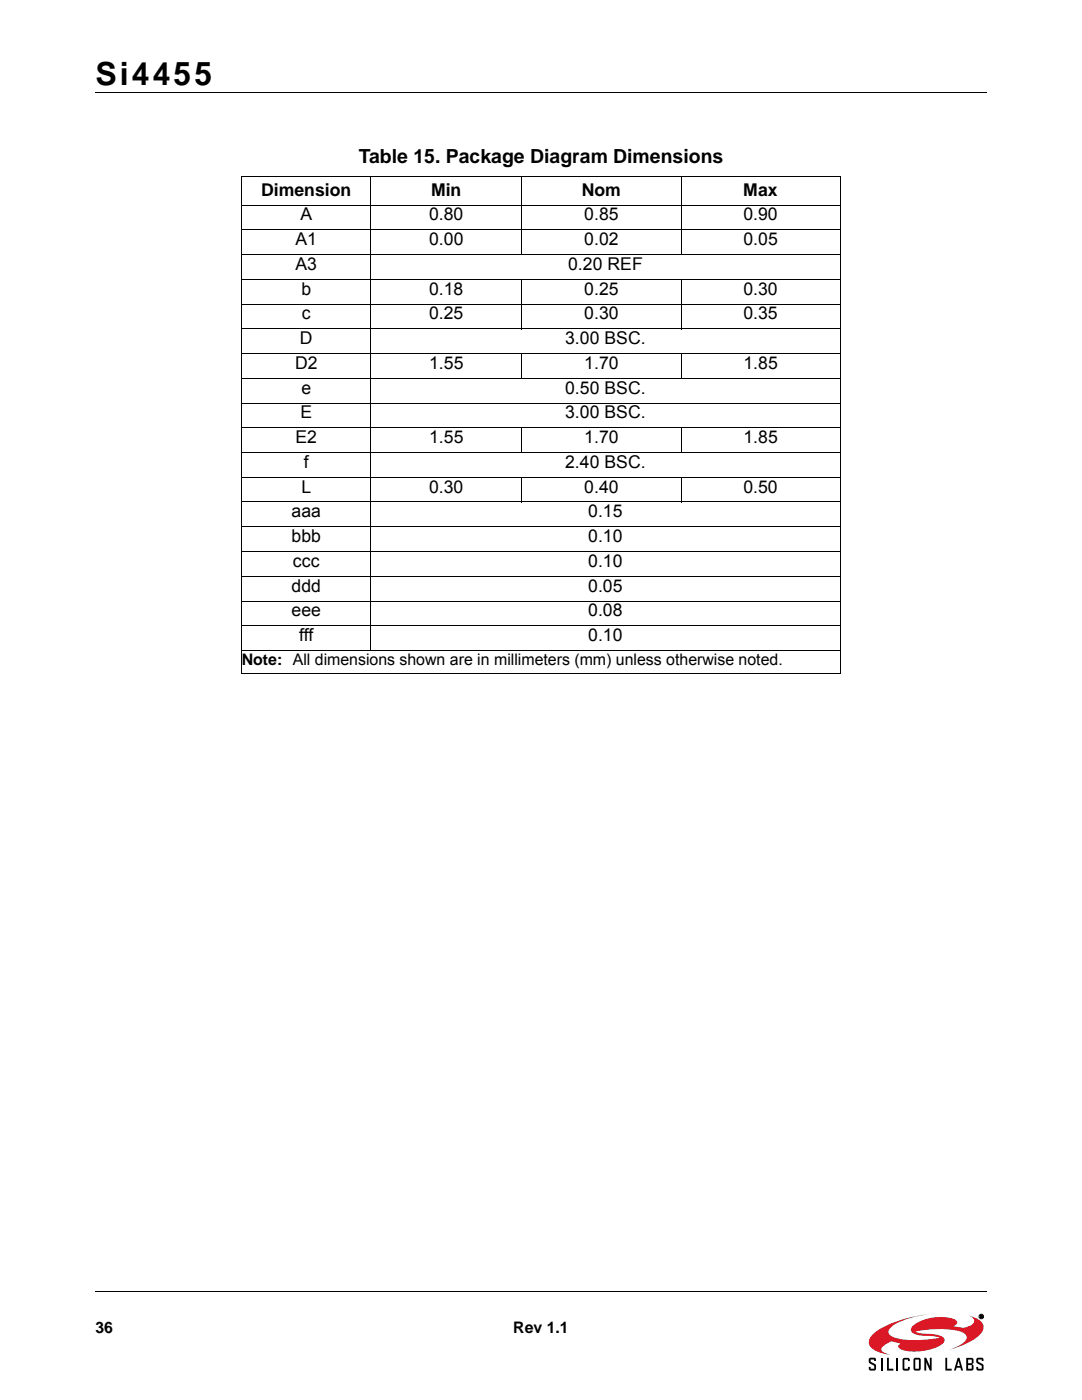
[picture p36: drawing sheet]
<svg xmlns="http://www.w3.org/2000/svg" width="216mm" height="279mm" viewBox="0 0 216 279" stroke-linecap="round" stroke-linejoin="round" font-family="sans-serif">
<defs><g id="words">
<text font-size="6.3" x="19" y="16.9">Si4455</text>
<text font-size="3.9" x="71.6" y="32.6">Table 15. Package Diagram Dimensions</text>
<g font-size="3.5">
<text x="52.1" y="39">Dimension</text>
<text x="86" y="39">Min</text>
<text x="116.1" y="39">Nom</text>
<text x="148.3" y="39">Max</text>
<text x="59.9" y="44">A</text>
<text x="85.6" y="44">0.80</text>
<text x="116.6" y="44">0.85</text>
<text x="148.3" y="44">0.90</text>
<text x="59" y="48.9">A1</text>
<text x="59" y="53.8">A3</text>
<text x="85.6" y="48.9">0.00</text>
<text x="113.4" y="53.8">0.20 REF</text>
<text x="116.6" y="48.9">0.02</text>
<text x="148.3" y="48.9">0.05</text>
<text x="60.1" y="58.8">b</text>
<text x="85.6" y="58.8">0.18</text>
<text x="116.6" y="58.8">0.25</text>
<text x="148.3" y="58.8">0.30</text>
<text x="60.2" y="63.7">c</text>
<text x="85.6" y="63.7">0.25</text>
<text x="116.6" y="63.7">0.30</text>
<text x="148.3" y="63.7">0.35</text>
<text x="59.8" y="68.7">D</text>
<text x="112.8" y="68.7">3.00 BSC.</text>
<text x="58.9" y="73.6">D2</text>
<text x="85.6" y="73.6">1.55</text>
<text x="116.6" y="73.6">1.70</text>
<text x="148.3" y="73.6">1.85</text>
<text x="59.9" y="83.5">E</text>
<text x="60.1" y="78.5">e</text>
<text x="112.8" y="78.5">0.50 BSC.</text>
<text x="112.8" y="83.5">3.00 BSC.</text>
<text x="59" y="88.4">E2</text>
<text x="85.6" y="88.4">1.55</text>
<text x="116.6" y="88.4">1.70</text>
<text x="148.3" y="88.4">1.85</text>
<text x="60.6" y="93.4">f</text>
<text x="112.8" y="93.4">2.40 BSC.</text>
<text x="60.1" y="98.3">L</text>
<text x="85.6" y="98.3">0.30</text>
<text x="116.6" y="98.3">0.40</text>
<text x="148.3" y="98.3">0.50</text>
<text x="58.2" y="103.2">aaa</text>
<text x="117.4" y="103.2">0.15</text>
<text x="58.2" y="108.2">bbb</text>
<text x="58.5" y="113.1">ccc</text>
<text x="117.4" y="108.2">0.10</text>
<text x="117.4" y="113.1">0.10</text>
<text x="58.2" y="118.1">ddd</text>
<text x="117.4" y="118.1">0.05</text>
<text x="58.2" y="123">eee</text>
<text x="117.4" y="123">0.08</text>
<text x="59.7" y="127.9">fff</text>
<text x="117.4" y="127.9">0.10</text>
</g>
<g font-size="3.2">
<text x="48.3" y="132.7">Note: All dimensions shown are in millimeters (mm) unless otherwise noted.</text>
<text x="19" y="266">36</text>
<text x="102.4" y="266">Rev 1.1</text>
</g>
</g></defs>
<path d="M19 18.4h177.8M19.1 257.8h177.8" fill="none" stroke="#000" stroke-width=".2"/>
<path d="M172.3 258.6h25v18.7h-25z" fill="#fff"/>
<path d="M174.3 266.1a21.4 21.4 0 0 1 9.7-3.6l1.5-.2a16.9 16.9 0 0 0-7.6 2.5 1.05 1.05 0 0 0-.6 1 1.05 1.05 0 0 0 .7 .9 17 17 0 0 0 8.9 .4l.6-.1a11.4 11.4 0 0 0-3.8-.5h-.4a1.42 1.42 0 0 1-1.6-1.2 2.83 2.83 0 0 1 1.9-1.6 9.2 9.2 0 0 1 7-.3 .65 .65 0 0 1 .4 .7 .65 .65 0 0 1-.7 .5l-.1 .1a4.3 4.3 0 0 0 3.3-.1 .97 .97 0 0 0 .9-.9 .97 .97 0 0 0-.8-1l-.3-.1 .5 .1a2.73 2.73 0 0 1 2.5 2.3 5.4 5.4 0 0 1-3.4 3.1l-3.8 1.4a6.3 6.3 0 0 0 3.8-2.3 1.39 1.39 0 0 0-1.4-1.5 21.1 21.1 0 0 0-8.9 0l1.1 .4a10.3 10.3 0 0 1 4.4 .7 .81 .81 0 0 1-.1 1.5 10.1 10.1 0 0 1-8.3 .9l-.5-.5 .5-.6-1.9-.4-.6 .3a1.81 1.81 0 0 0-1.3 1.4l.6 .6 1.2 .4-1.6-.3a3.4 3.4 0 0 1-2.7-2 2.19 2.19 0 0 1 .9-2z" fill="#da1826"/>
<g fill="none" stroke="#000" stroke-width=".2">
<path d="M48.2 35.3h119.5M48.3 35.4v98.9M74 35.2v94.7M104.1 35.2v15.7M135.9 35.2v15.7M167.6 35.4v98.9M48.2 40.9h119.5M48.2 45.8h119.5M48.2 50.8h119.5M48.2 55.7h119.5M104.1 55.6v10.1M135.9 55.6v10.1"/>
<path d="M48.2 60.7h119.5M48.2 65.6h119.5M48.2 70.5h119.5M48.2 75.5h119.5M104.1 70.5v5.1M135.9 70.5v5.1M48.2 80.4h119.5M48.2 85.4h119.5M48.2 90.3h119.5M48.2 95.2h119.5M104.1 85.3v5.1M104.1 95.2v5.1"/>
<path d="M135.9 85.3v5.1M135.9 95.2v5.1M48.2 100.2h119.5M48.2 105.1h119.5M48.2 110.1h119.5M48.2 115h119.5M48.2 120h119.5M48.2 124.9h119.5M48.2 129.8h119.5M48.2 134.4h119.5M195.6 262.5h.4l-.1 .2 .2 .3-.4-.2-.1 .2zM195.7 262.5l.3 .1-.3 .1z"/>
<circle cx="195.8" cy="262.7" r=".45"/>
</g>
<g fill="#000">
<path d="M173.5 271h.9l.4 .1v.5h-.4v-.3h-.7v.2v.2l1 .6 .1 .2v.7l-.2 .3h-1.1l-.1-.7h.3v.4h.7v-.6l-.1-.1a1.14 1.14 0 0 1-1-.7v-.5zM177 271h.4v2.2h.9v.3h-1.3zM180.1 271.2l.4-.2h.7l.3 .2v.4h-.3v-.3h-.7v1.9h.7v-.4h.3v.4l-.1 .3h-.9l-.4-.1zM184.4 271h.4l.7 1.6v-1.6h.4v2.5h-.4l-.7-1.6v1.6h-.4zM188.6 271h.4v2.2h.9v.3h-1.3zM195 271h.9l.3 .1v.5h-.3v-.3h-.7v.2v.2l1 .6 .1 .3v.6l-.2 .3h-1.1l-.2-.7h.4v.4h.7v-.6l-.2-.1a1.14 1.14 0 0 1-.9-.7v-.5z"/>
<path d="M182.3 271.2v2.1l.3 .2h.9l.2-.3v-2l-.3-.2h-.8zM182.6 271.3h.8v1.9h-.8z"/>
<path d="M191.1 271l-.8 2.5h.4l.2-.5h.7l.2 .5h.4l-.8-2.5zM191.3 271.6l.2 1h-.5z"/>
<path d="M192.8 271v2.5h1.3l.2-.3v-.7l-.3-.2 .3-.3-.1-.8-.3-.2zM193.2 271.3h.7v.8h-.7zM193.2 272.4h.7v.8h-.7z"/>
<path d="M195.6 262.5h.4l-.1 .2 .2 .3-.4-.2-.1 .2zM195.7 262.5v.2l.3-.1z"/>
</g>
<path d="M175.9 271v2.5M179 271v2.5" fill="none" stroke="#000" stroke-width=".36"/>
<use href="#words"/>
</svg>
